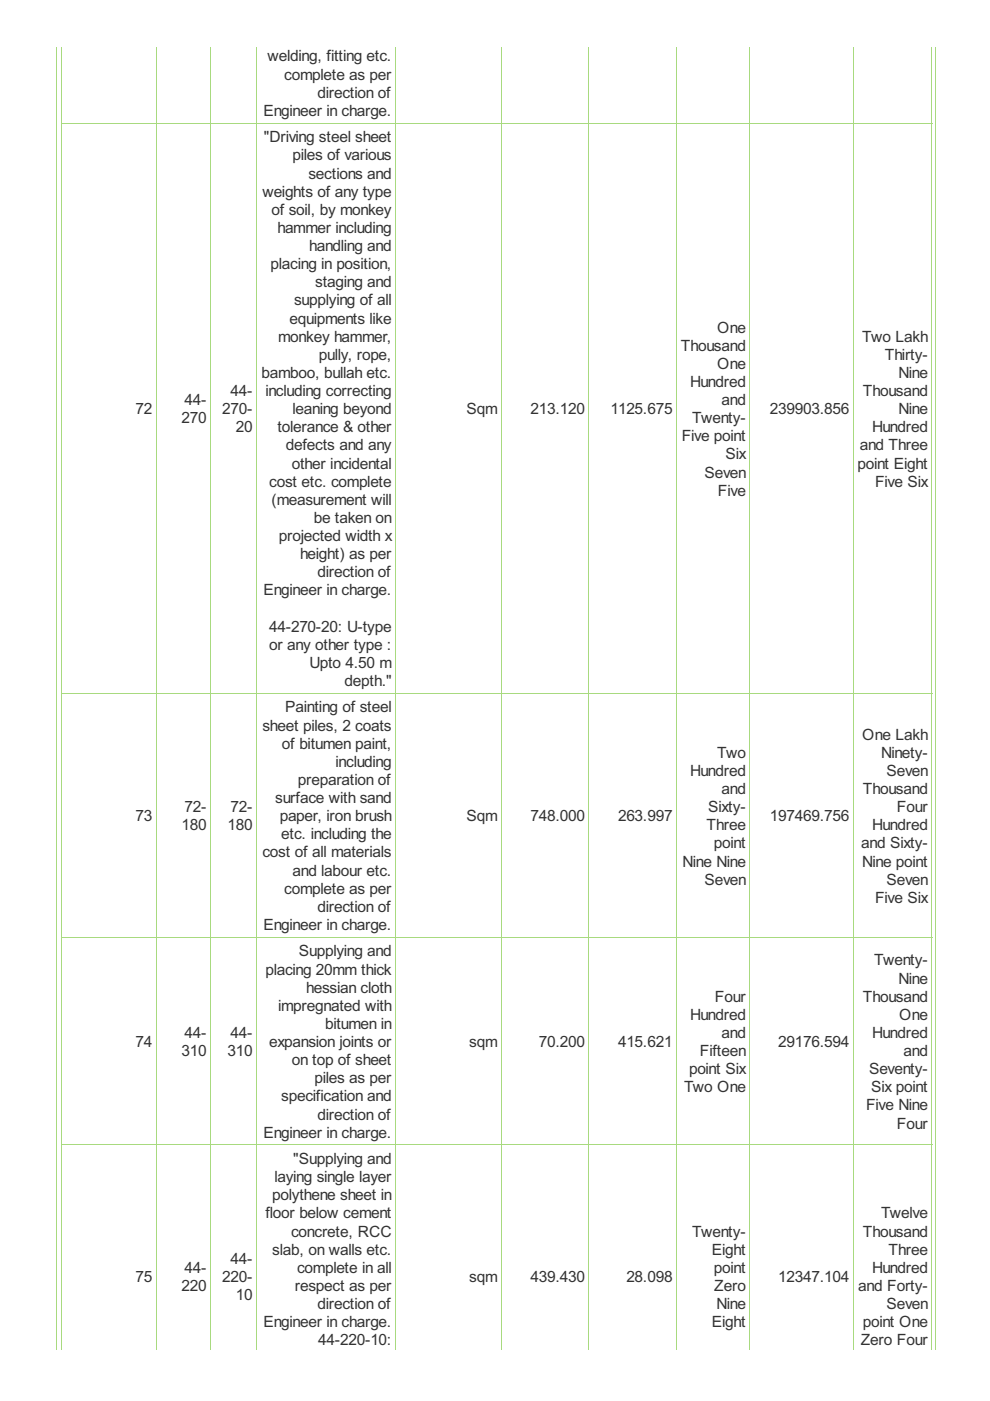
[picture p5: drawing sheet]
<svg xmlns="http://www.w3.org/2000/svg" width="210mm" height="297mm" viewBox="0 0 210 297" stroke-linecap="round" stroke-linejoin="round" font-family="sans-serif">
<defs><g id="words">
<g font-size="3.7" fill="#333">
<text x="56.7" y="13">welding, fitting etc.</text>
<text x="60.3" y="16.9">complete as per</text>
<text x="67.3" y="20.7">direction of</text>
<text x="55.8" y="24.6">Engineer in charge.</text>
<text x="55.9" y="30.2">&quot;Driving steel sheet</text>
<text x="62" y="34">piles of various</text>
<text x="55.6" y="41.7">weights of any type</text>
<text x="65.4" y="37.9">sections and</text>
<text x="57.5" y="45.5">of soil, by monkey</text>
<text x="58.8" y="49.4">hammer including</text>
<text x="65.6" y="53.2">handling and</text>
<text x="57.4" y="57.1">placing in position,</text>
<text x="62.3" y="64.8">supplying of all</text>
<text x="66.8" y="60.9">staging and</text>
<text x="61.4" y="68.6">equipments like</text>
<text x="152.1" y="70.5">One</text>
<text x="59" y="72.4">monkey hammer,</text>
<text x="67.6" y="76.3">pully, rope,</text>
<text x="144.4" y="74.4">Thousand</text>
<text x="182.8" y="72.4">Two Lakh</text>
<text x="187.6" y="76.3">Thirty-</text>
<text x="48.9" y="84">44-</text>
<text x="55.5" y="80.1">bamboo, bullah etc.</text>
<text x="56.3" y="84">including correcting</text>
<text x="146.3" y="82">Hundred</text>
<text x="152.1" y="78.2">One</text>
<text x="183" y="84">Thousand</text>
<text x="190.5" y="80.1">Nine</text>
<text x="28.7" y="87.8">72</text>
<text x="38.5" y="89.7">270</text>
<text x="39.1" y="85.9">44-</text>
<text x="47.1" y="87.8">270-</text>
<text x="62" y="87.8">leaning beyond</text>
<text x="98.9" y="87.8">Sqm</text>
<text x="112.5" y="87.8">213.120</text>
<text x="129.4" y="87.8">1125.675</text>
<text x="146.8" y="89.7">Twenty-</text>
<text x="153" y="85.9">and</text>
<text x="163.2" y="87.8">239903.856</text>
<text x="190.5" y="87.8">Nine</text>
<text x="50" y="91.7">20</text>
<text x="58.8" y="91.7">tolerance &amp; other</text>
<text x="60.6" y="95.5">defects and any</text>
<text x="144.5" y="93.6">Five point</text>
<text x="182.3" y="95.5">and Three</text>
<text x="184.9" y="91.7">Hundred</text>
<text x="61.9" y="99.3">other incidental</text>
<text x="149.3" y="101.3">Seven</text>
<text x="153.8" y="97.4">Six</text>
<text x="181.8" y="99.3">point Eight</text>
<text x="57.1" y="103.2">cost etc. complete</text>
<text x="57.5" y="107">(measurement will</text>
<text x="152.2" y="105.1">Five</text>
<text x="185.5" y="103.2">Five Six</text>
<text x="66.5" y="110.9">be taken on</text>
<text x="59.1" y="114.7">projected width x</text>
<text x="63.6" y="118.5">height) as per</text>
<text x="67.3" y="122.4">direction of</text>
<text x="55.8" y="126.2">Engineer in charge.</text>
<text x="57.1" y="133.9">44-270-20: U-type</text>
<text x="57.1" y="137.8">or any other type :</text>
<text x="65.6" y="141.6">Upto 4.50 m</text>
<text x="73.1" y="145.4">depth.&quot;</text>
<text x="55.6" y="154.9">sheet piles, 2 coats</text>
<text x="60.5" y="151.1">Painting of steel</text>
<text x="59.8" y="158.7">of bitumen paint,</text>
<text x="152.1" y="160.7">Two</text>
<text x="182.8" y="156.8">One Lakh</text>
<text x="186.8" y="160.7">Ninety-</text>
<text x="63.1" y="166.4">preparation of</text>
<text x="71.2" y="162.6">including</text>
<text x="146.3" y="164.5">Hundred</text>
<text x="187.9" y="164.5">Seven</text>
<text x="39.1" y="172.2">72-</text>
<text x="48.9" y="172.2">72-</text>
<text x="58.3" y="170.3">surface with sand</text>
<text x="150.1" y="172.2">Sixty-</text>
<text x="153" y="168.3">and</text>
<text x="183" y="168.3">Thousand</text>
<text x="190.2" y="172.2">Four</text>
<text x="28.7" y="174.1">73</text>
<text x="38.5" y="176">180</text>
<text x="48.3" y="176">180</text>
<text x="59.3" y="174.1">paper, iron brush</text>
<text x="59.6" y="178">etc. including the</text>
<text x="98.9" y="174.1">Sqm</text>
<text x="112.5" y="174.1">748.000</text>
<text x="131" y="174.1">263.997</text>
<text x="149.8" y="176">Three</text>
<text x="151.4" y="179.9">point</text>
<text x="163.2" y="174.1">197469.756</text>
<text x="182.6" y="179.9">and Sixty-</text>
<text x="184.9" y="176">Hundred</text>
<text x="55.6" y="181.8">cost of all materials</text>
<text x="62" y="185.6">and labour etc.</text>
<text x="144.7" y="183.7">Nine Nine</text>
<text x="182.8" y="183.7">Nine point</text>
<text x="60.3" y="189.5">complete as per</text>
<text x="149.3" y="187.6">Seven</text>
<text x="185.5" y="191.4">Five Six</text>
<text x="187.9" y="187.6">Seven</text>
<text x="55.8" y="197.2">Engineer in charge.</text>
<text x="67.3" y="193.3">direction of</text>
<text x="63.4" y="202.8">Supplying and</text>
<text x="56.3" y="206.6">placing 20mm thick</text>
<text x="185.4" y="204.7">Twenty-</text>
<text x="190.5" y="208.5">Nine</text>
<text x="59" y="214.3">impregnated with</text>
<text x="64.9" y="210.5">hessian cloth</text>
<text x="151.6" y="212.4">Four</text>
<text x="183" y="212.4">Thousand</text>
<text x="28.7" y="222">74</text>
<text x="39.1" y="220.1">44-</text>
<text x="48.9" y="220.1">44-</text>
<text x="57.1" y="222">expansion joints or</text>
<text x="68.9" y="218.1">bitumen in</text>
<text x="99.5" y="222">sqm</text>
<text x="114.2" y="222">70.200</text>
<text x="131" y="222">415.621</text>
<text x="146.3" y="216.2">Hundred</text>
<text x="153" y="220.1">and</text>
<text x="165" y="222">29176.594</text>
<text x="184.9" y="220.1">Hundred</text>
<text x="190.7" y="216.2">One</text>
<text x="38.5" y="223.9">310</text>
<text x="48.3" y="223.9">310</text>
<text x="61.9" y="225.8">on top of sheet</text>
<text x="146.1" y="227.7">point Six</text>
<text x="148.4" y="223.9">Fifteen</text>
<text x="184.3" y="227.7">Seventy-</text>
<text x="191.6" y="223.9">and</text>
<text x="59.6" y="233.5">specification and</text>
<text x="66.7" y="229.7">piles as per</text>
<text x="145" y="231.6">Two One</text>
<text x="184.7" y="231.6">Six point</text>
<text x="67.3" y="237.4">direction of</text>
<text x="183.6" y="235.4">Five Nine</text>
<text x="190.2" y="239.3">Four</text>
<text x="55.8" y="241.2">Engineer in charge.</text>
<text x="58.2" y="250.6">laying single layer</text>
<text x="62.2" y="246.8">&quot;Supplying and</text>
<text x="57.7" y="254.5">polythene sheet in</text>
<text x="56.3" y="258.3">floor below cement</text>
<text x="61.7" y="262.2">concrete, RCC</text>
<text x="146.8" y="262.2">Twenty-</text>
<text x="183" y="262.2">Thousand</text>
<text x="186.8" y="258.3">Twelve</text>
<text x="39.1" y="269.9">44-</text>
<text x="48.9" y="267.9">44-</text>
<text x="57.7" y="266">slab, on walls etc.</text>
<text x="63" y="269.9">complete in all</text>
<text x="150.9" y="266">Eight</text>
<text x="151.4" y="269.9">point</text>
<text x="184.9" y="269.9">Hundred</text>
<text x="188.4" y="266">Three</text>
<text x="28.7" y="271.8">75</text>
<text x="38.5" y="273.7">220</text>
<text x="47.1" y="271.8">220-</text>
<text x="50" y="275.6">10</text>
<text x="62.5" y="273.7">respect as per</text>
<text x="99.5" y="271.8">sqm</text>
<text x="112.5" y="271.8">439.430</text>
<text x="132.8" y="271.8">28.098</text>
<text x="151.4" y="273.7">Zero</text>
<text x="165" y="271.8">12347.104</text>
<text x="182" y="273.7">and Forty-</text>
<text x="55.8" y="281.4">Engineer in charge.</text>
<text x="67.3" y="277.5">direction of</text>
<text x="150.9" y="281.4">Eight</text>
<text x="151.9" y="277.5">Nine</text>
<text x="182.9" y="281.4">point One</text>
<text x="187.9" y="277.5">Seven</text>
<text x="67.5" y="285.2">44-220-10:</text>
<text x="182.5" y="285.2">Zero Four</text>
</g>
</g></defs>
<g fill="none" stroke="#a8da7f" stroke-width=".21">
<path d="M12 9.9v276.2M13 9.9v276.2M33.1 9.9v276.2M44.7 9.9v276.2M54.4 9.9v276.2M83.9 9.9v276.2M106.3 9.9v276.2M124.9 9.9v276.2M143.4 9.9v276.2M159 9.9v276.2M180.9 9.9v276.2M197.6 9.9v276.2"/>
<path d="M198.4 9.9v276.2M12.9 26.1h184.7M12.9 147h184.7M12.9 198.7h184.7M12.9 242.7h184.7"/>
</g>
<use href="#words"/>
</svg>
